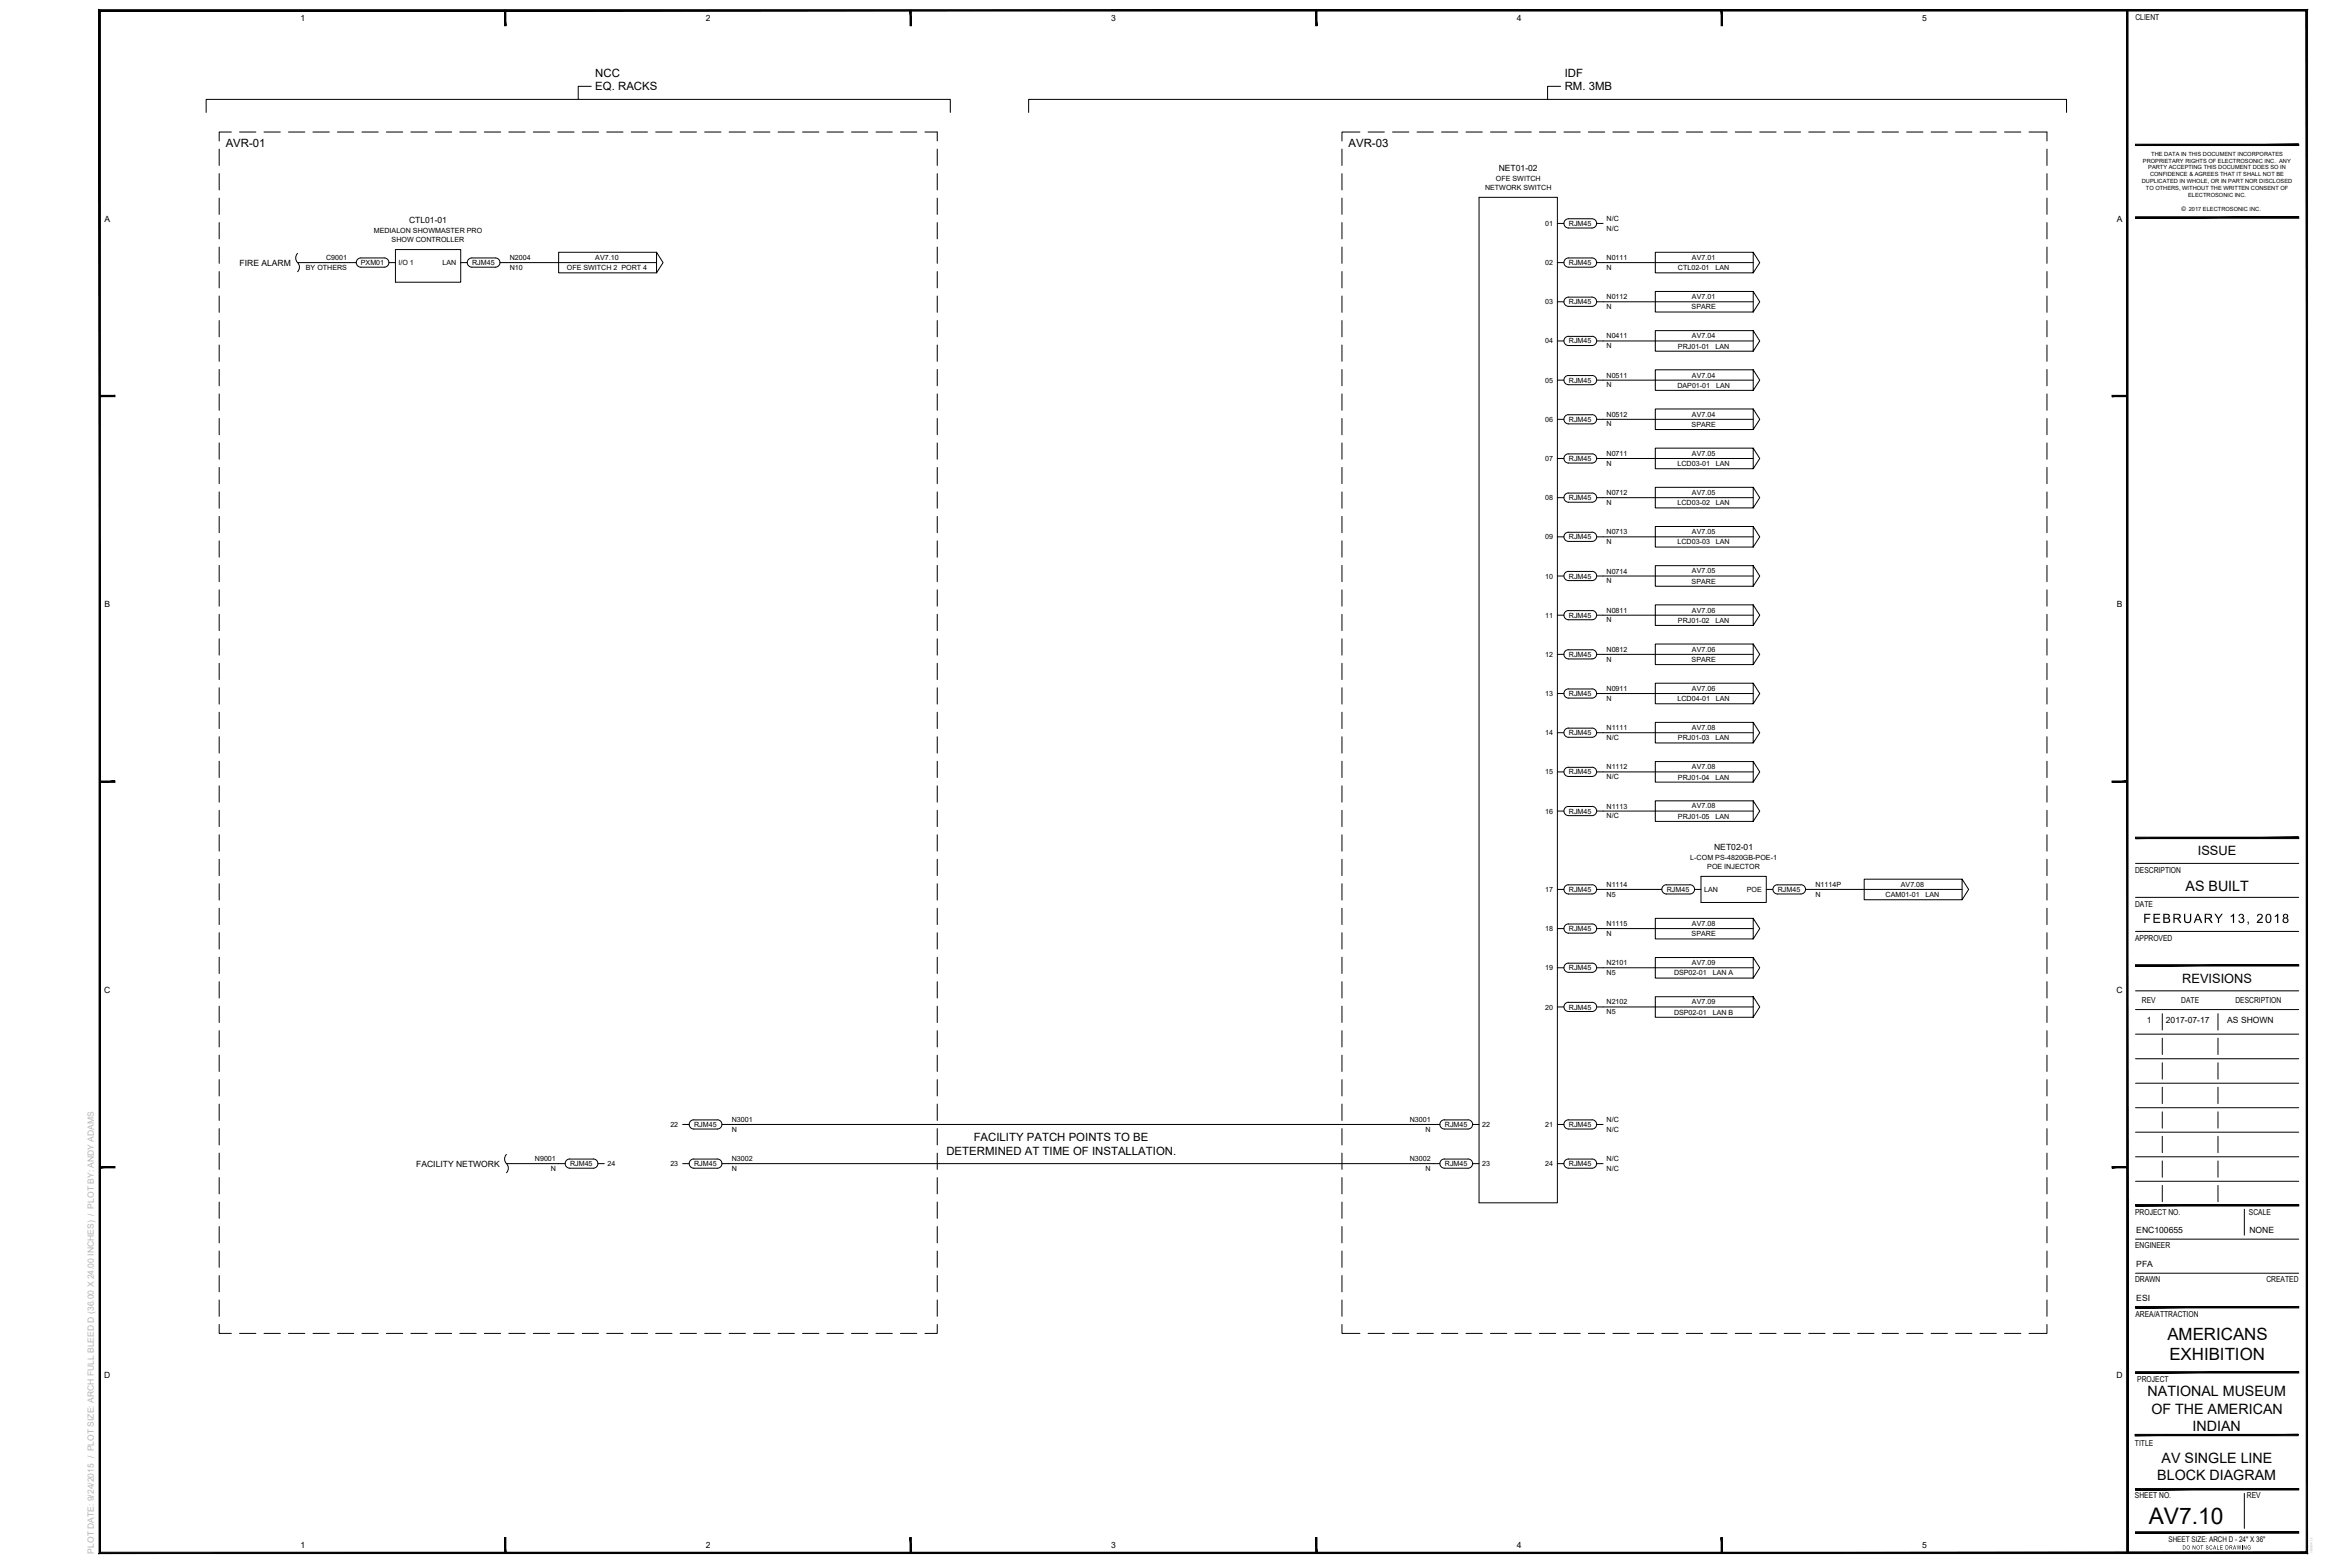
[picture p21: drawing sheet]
<svg xmlns="http://www.w3.org/2000/svg" width="914mm" height="610mm" viewBox="0 0 914 610" stroke-linecap="round" stroke-linejoin="round" font-family="sans-serif">
<defs><g id="words">
<text font-size="8.9" x="836.1" y="592.8">AV7.10</text>
<g font-size="6.6">
<text x="843.4" y="521.1">AMERICANS</text>
<text x="844.1" y="529.1">EXHIBITION</text>
</g>
<g font-size="5.5">
<text x="850.4" y="346.5">AS BUILT</text>
<text x="835.6" y="543.2">NATIONAL MUSEUM</text>
<text x="837.1" y="549.9">OF THE AMERICAN</text>
<text x="853.2" y="556.5">INDIAN</text>
<text x="841.1" y="569.1">AV SINGLE LINE</text>
<text x="839.4" y="575.7">BLOCK DIAGRAM</text>
</g>
<g font-size="5">
<text x="855.2" y="332.7">ISSUE</text>
<text x="833.9" y="359">FEBRUARY 13, 2018</text>
<text x="849.1" y="382.3">REVISIONS</text>
</g>
<g font-size="4.4">
<text x="231.6" y="35.2">EQ. RACKS</text>
<text x="231.6" y="30.1">NCC</text>
<text x="608.8" y="35.2">RM. 3MB</text>
<text x="608.8" y="30.1">IDF</text>
<text x="87.8" y="57.1">AVR-01</text>
<text x="524.7" y="57.1">AVR-03</text>
<text x="368.2" y="449.3">DETERMINED AT TIME OF INSTALLATION.</text>
<text x="378.9" y="444">FACILITY PATCH POINTS TO BE</text>
</g>
<g font-size="3.3">
<text x="116.9" y="8.2">1</text>
<text x="274.6" y="8.2">2</text>
<text x="432.3" y="8.2">3</text>
<text x="590.2" y="8.2">4</text>
<text x="747.9" y="8.2">5</text>
<text x="583.2" y="66.6">NET01-02</text>
<text x="40.7" y="86.2">A</text>
<text x="159.2" y="86.9">CTL01-01</text>
<text x="823.7" y="86.2">A</text>
<text x="93.2" y="103.3">FIRE ALARM</text>
<text x="40.6" y="236.2">B</text>
<text x="823.6" y="236.2">B</text>
<text x="667" y="330.8">NET02-01</text>
<text x="40.5" y="386.2">C</text>
<text x="823.6" y="386.2">C</text>
<text x="835.3" y="398.1">1</text>
<text x="842.8" y="398.1">2017-07-17</text>
<text x="866.6" y="398.1">AS SHOWN</text>
<text x="162" y="453.9">FACILITY NETWORK</text>
<text x="831.2" y="479.6">ENC100655</text>
<text x="875.3" y="479.6">NONE</text>
<text x="831.2" y="492.8">PFA</text>
<text x="831.2" y="506">ESI</text>
<text x="40.5" y="536.3">D</text>
<text x="823.5" y="536.3">D</text>
<text x="116.9" y="602.3">1</text>
<text x="274.6" y="602.3">2</text>
<text x="432.3" y="602.3">3</text>
<text x="590.2" y="602.3">4</text>
<text x="747.9" y="602.3">5</text>
</g>
<text font-size="3.3" fill="#b3b3b3" x="36.5" y="604.4" transform="rotate(-90 36.5 604.4)">PLOT DATE: 9/24/2015 / PLOT SIZE: ARCH FULL BLEED D (36.00 X 24.00 INCHES) / PLOT BY: ANDY ADAMS</text>
<g font-size="3.2">
<text x="830.9" y="7.7">CLIENT</text>
<text x="830.8" y="339.4">DESCRIPTION</text>
<text x="830.8" y="352.7">DATE</text>
<text x="830.8" y="365.9">APPROVED</text>
<text x="833.4" y="390.2">REV</text>
<text x="848.7" y="390.2">DATE</text>
<text x="869.8" y="390.2">DESCRIPTION</text>
<text x="830.8" y="472.6">PROJECT NO.</text>
<text x="875.1" y="472.7">SCALE</text>
<text x="830.8" y="485.7">ENGINEER</text>
<text x="830.8" y="498.8">DRAWN</text>
<text x="881.9" y="498.8">CREATED</text>
<text x="830.9" y="512.2">AREA/ATTRACTION</text>
<text x="831.6" y="537.6">PROJECT</text>
<text x="830.7" y="562.5">TITLE</text>
<text x="830.7" y="582.9">SHEET NO.</text>
<text x="874.3" y="582.9">REV</text>
</g>
<text font-size="3" x="843.8" y="599.8">SHEET SIZE: ARCH D - 24&quot; X 36&quot;</text>
<g font-size="2.8">
<text x="582.1" y="70.3">OFE SWITCH</text>
<text x="577.8" y="73.9">NETWORK SWITCH</text>
<text x="601.2" y="87.9">01</text>
<text x="610.5" y="87.9">RJM45</text>
<text x="625.1" y="85.9">N/C</text>
<text x="625.1" y="89.7">N/C</text>
<text x="145.4" y="90.7">MEDIALON SHOWMASTER PRO</text>
<text x="152.4" y="94.2">SHOW CONTROLLER</text>
<text x="126.9" y="101.2">C9001</text>
<text x="198.4" y="101.1">N2004</text>
<text x="231.6" y="101.1">AV7.10</text>
<text x="625.1" y="101.1">N0111</text>
<text x="658.4" y="101.1">AV7.01</text>
<text x="119" y="104.9">BY OTHERS</text>
<text x="140.4" y="103.1">PXM01</text>
<text x="155.1" y="103.1">I/O 1</text>
<text x="172.2" y="103.1">LAN</text>
<text x="183.7" y="103.1">RJM45</text>
<text x="198.4" y="105">N10</text>
<text x="220.5" y="105.1">OFE SWITCH 2 PORT 4</text>
<text x="601.2" y="103.1">02</text>
<text x="610.5" y="103.1">RJM45</text>
<text x="625.1" y="105">N</text>
<text x="652.9" y="105.1">CTL02-01</text>
<text x="667.5" y="105.1">LAN</text>
<text x="601.2" y="118.4">03</text>
<text x="610.5" y="118.4">RJM45</text>
<text x="625.1" y="116.4">N0112</text>
<text x="658.4" y="116.4">AV7.01</text>
<text x="625.1" y="120.2">N</text>
<text x="658.2" y="120.4">SPARE</text>
<text x="625.1" y="131.6">N0411</text>
<text x="658.4" y="131.6">AV7.04</text>
<text x="601.2" y="133.6">04</text>
<text x="610.5" y="133.6">RJM45</text>
<text x="625.1" y="135.4">N</text>
<text x="652.9" y="135.6">PRJ01-01</text>
<text x="667.5" y="135.6">LAN</text>
<text x="601.2" y="148.9">05</text>
<text x="610.5" y="148.9">RJM45</text>
<text x="625.1" y="146.9">N0511</text>
<text x="658.4" y="146.9">AV7.04</text>
<text x="625.1" y="150.7">N</text>
<text x="652.7" y="150.8">DAP01-01</text>
<text x="667.8" y="150.8">LAN</text>
<text x="601.2" y="164.1">06</text>
<text x="610.5" y="164.1">RJM45</text>
<text x="625.1" y="162.2">N0512</text>
<text x="625.1" y="165.9">N</text>
<text x="658.2" y="166.1">SPARE</text>
<text x="658.4" y="162.1">AV7.04</text>
<text x="601.2" y="179.3">07</text>
<text x="610.5" y="179.3">RJM45</text>
<text x="625.1" y="177.4">N0711</text>
<text x="658.4" y="177.3">AV7.05</text>
<text x="625.1" y="181.2">N</text>
<text x="652.7" y="181.3">LCD03-01</text>
<text x="667.7" y="181.3">LAN</text>
<text x="601.2" y="194.6">08</text>
<text x="610.5" y="194.6">RJM45</text>
<text x="625.1" y="192.6">N0712</text>
<text x="625.1" y="196.4">N</text>
<text x="652.7" y="196.6">LCD03-02</text>
<text x="658.4" y="192.6">AV7.05</text>
<text x="667.7" y="196.6">LAN</text>
<text x="601.2" y="209.8">09</text>
<text x="610.5" y="209.8">RJM45</text>
<text x="625.1" y="207.9">N0713</text>
<text x="658.4" y="207.8">AV7.05</text>
<text x="625.1" y="211.6">N</text>
<text x="652.7" y="211.8">LCD03-03</text>
<text x="667.7" y="211.8">LAN</text>
<text x="601.2" y="225.1">10</text>
<text x="610.5" y="225.1">RJM45</text>
<text x="625.1" y="223.1">N0714</text>
<text x="625.1" y="226.9">N</text>
<text x="658.2" y="227">SPARE</text>
<text x="658.4" y="223.1">AV7.05</text>
<text x="625.1" y="238.4">N0811</text>
<text x="658.4" y="238.3">AV7.06</text>
<text x="601.2" y="240.3">11</text>
<text x="610.5" y="240.3">RJM45</text>
<text x="625.1" y="242.1">N</text>
<text x="652.9" y="242.3">PRJ01-02</text>
<text x="667.5" y="242.3">LAN</text>
<text x="601.2" y="255.5">12</text>
<text x="610.5" y="255.5">RJM45</text>
<text x="625.1" y="253.6">N0812</text>
<text x="625.1" y="257.4">N</text>
<text x="658.2" y="257.5">SPARE</text>
<text x="658.4" y="253.5">AV7.06</text>
<text x="625.1" y="268.8">N0911</text>
<text x="658.4" y="268.8">AV7.06</text>
<text x="601.2" y="270.8">13</text>
<text x="610.5" y="270.8">RJM45</text>
<text x="625.1" y="272.6">N</text>
<text x="652.7" y="272.8">LCD04-01</text>
<text x="667.7" y="272.8">LAN</text>
<text x="601.2" y="286">14</text>
<text x="610.5" y="286">RJM45</text>
<text x="625.1" y="284.1">N1111</text>
<text x="625.1" y="287.8">N/C</text>
<text x="658.4" y="284">AV7.08</text>
<text x="652.9" y="288">PRJ01-03</text>
<text x="667.5" y="288">LAN</text>
<text x="625.1" y="299.3">N1112</text>
<text x="658.4" y="299.3">AV7.08</text>
<text x="601.2" y="301.3">15</text>
<text x="610.5" y="301.3">RJM45</text>
<text x="625.1" y="303.1">N/C</text>
<text x="652.9" y="303.2">PRJ01-04</text>
<text x="667.5" y="303.2">LAN</text>
<text x="601.2" y="316.5">16</text>
<text x="610.5" y="316.5">RJM45</text>
<text x="625.1" y="314.6">N1113</text>
<text x="658.4" y="314.5">AV7.08</text>
<text x="625.1" y="318.3">N/C</text>
<text x="652.9" y="318.5">PRJ01-05</text>
<text x="667.5" y="318.5">LAN</text>
<text x="657.7" y="334.5">L-COM PS-4820GB-POE-1</text>
<text x="664.3" y="338.1">POE INJECTOR</text>
<text x="601.2" y="347">17</text>
<text x="610.5" y="347">RJM45</text>
<text x="625.1" y="345">N1114</text>
<text x="648.6" y="347">RJM45</text>
<text x="663.1" y="347">LAN</text>
<text x="679.7" y="347">POE</text>
<text x="691.8" y="347">RJM45</text>
<text x="706.4" y="345">N1114P</text>
<text x="739.6" y="345">AV7.08</text>
<text x="625.1" y="348.8">N5</text>
<text x="706.4" y="348.8">N</text>
<text x="733.7" y="349">CAM01-01</text>
<text x="749.3" y="349">LAN</text>
<text x="601.2" y="362.3">18</text>
<text x="610.5" y="362.3">RJM45</text>
<text x="625.1" y="360.3">N1115</text>
<text x="625.1" y="364">N</text>
<text x="658.2" y="364.3">SPARE</text>
<text x="658.4" y="360.2">AV7.08</text>
<text x="601.2" y="377.5">19</text>
<text x="610.5" y="377.5">RJM45</text>
<text x="625.1" y="375.5">N2101</text>
<text x="658.4" y="375.5">AV7.09</text>
<text x="625.1" y="379.3">N5</text>
<text x="651.4" y="379.5">DSP02-01</text>
<text x="666.5" y="379.5">LAN A</text>
<text x="601.2" y="392.7">20</text>
<text x="610.5" y="392.7">RJM45</text>
<text x="625.1" y="390.8">N2102</text>
<text x="625.1" y="394.5">N5</text>
<text x="651.4" y="394.7">DSP02-01</text>
<text x="658.4" y="390.7">AV7.09</text>
<text x="666.5" y="394.7">LAN B</text>
<text x="284.7" y="436.5">N3001</text>
<text x="548.5" y="436.6">N3001</text>
<text x="625.1" y="436.5">N/C</text>
<text x="260.8" y="438.5">22</text>
<text x="270.1" y="438.5">RJM45</text>
<text x="284.7" y="440.2">N</text>
<text x="554.7" y="440.2">N</text>
<text x="562.2" y="438.5">RJM45</text>
<text x="576.7" y="438.5">22</text>
<text x="601.2" y="438.5">21</text>
<text x="610.5" y="438.5">RJM45</text>
<text x="625.1" y="440.2">N/C</text>
<text x="208.1" y="451.8">N9001</text>
<text x="214.3" y="455.5">N</text>
<text x="221.8" y="453.7">RJM45</text>
<text x="236.3" y="453.7">24</text>
<text x="260.8" y="453.7">23</text>
<text x="270.1" y="453.7">RJM45</text>
<text x="284.7" y="451.7">N3002</text>
<text x="284.7" y="455.5">N</text>
<text x="548.5" y="451.8">N3002</text>
<text x="554.7" y="455.5">N</text>
<text x="562.2" y="453.7">RJM45</text>
<text x="576.7" y="453.7">23</text>
<text x="601.2" y="453.7">24</text>
<text x="610.5" y="453.7">RJM45</text>
<text x="625.1" y="451.7">N/C</text>
<text x="625.1" y="455.5">N/C</text>
</g>
<text font-size="2.4" x="848.9" y="82">© 2017 ELECTROSONIC INC.</text>
<g font-size="2.2">
<text x="833.8" y="63.2">PROPRIETARY RIGHTS OF ELECTROSONIC INC. ANY</text>
<text x="835.9" y="65.9">PARTY ACCEPTING THIS DOCUMENT DOES SO IN</text>
<text x="837.1" y="60.6">THE DATA IN THIS DOCUMENT INCORPORATES</text>
<text x="833.4" y="71.2">DUPLICATED IN WHOLE, OR IN PART NOR DISCLOSED</text>
<text x="836.6" y="68.6">CONFIDENCE &amp; AGREES THAT IT SHALL NOT BE</text>
<text x="835" y="73.9">TO OTHERS, WITHOUT THE WRITTEN CONSENT OF</text>
<text x="851.4" y="76.6">ELECTROSONIC INC.</text>
<text x="849.2" y="602.8">DO NOT SCALE DRAWING</text>
</g>
</g></defs>
<g fill="none" stroke="#000" stroke-width=".39">
<path d="M230.1 33.6h-5.1v5.1M607.3 33.6h-5.1v5.1M80.2 43.7v-5h289.6v5M85.3 58v6.4M90 51.4h-4.7v3.4M93.2 51.4h6.4M102.7 51.4h6.4M112.3 51.4h6.3M121.8 51.4h6.3M131.3 51.4h6.4M140.8 51.4h6.4M150.4 51.4h6.3"/>
<path d="M159.9 51.4h6.3M169.4 51.4h6.4M178.9 51.4h6.4M188.5 51.4h6.3M198 51.4h6.3M207.5 51.4h6.4M217 51.4h6.4M226.6 51.4h6.3M236.1 51.4h6.3M245.6 51.4h6.4M255.1 51.4h6.4M264.7 51.4h6.3"/>
<path d="M274.2 51.4h6.3M283.7 51.4h6.4M293.2 51.4h6.4M302.8 51.4h6.3M312.3 51.4h6.3M321.8 51.4h6.4M331.3 51.4h6.4M340.9 51.4h6.3M350.4 51.4h6.3M359.9 51.4h4.8v3.4M364.7 58v6.4M400.2 43.7v-5h403.9v5"/>
<path d="M522.2 58v6.4M529.2 51.4h-7v3.4M532.3 51.4h6.4M541.9 51.4h6.3M551.4 51.4h6.3M560.9 51.4h6.4M570.4 51.4h6.4M580 51.4h6.3M589.5 51.4h6.3M599 51.4h6.4M608.5 51.4h6.4M618.1 51.4h6.3"/>
<path d="M627.6 51.4h6.3M637.1 51.4h6.4M646.6 51.4h6.4M656.2 51.4h6.3M665.7 51.4h6.3M675.2 51.4h6.4M684.7 51.4h6.4M694.3 51.4h6.3M703.8 51.4h6.3M713.3 51.4h6.4M722.8 51.4h6.4M732.4 51.4h6.3"/>
<path d="M741.9 51.4h6.3M751.4 51.4h6.4M760.9 51.4h6.4M770.5 51.4h6.3M780 51.4h6.3M789.5 51.4h7v3.4M796.5 58v6.4M85.3 67.5v6.4M85.3 77.1v6.3M364.7 67.5v6.4M364.7 77.1v6.3M522.2 67.5v6.4"/>
<path d="M522.2 77.1v6.3M575.5 76.8h30.5v391.1h-30.5zM796.5 67.5v6.4M796.5 77.1v6.3M85.3 86.6v6.3M85.3 96.1v6.4M115.8 98.6l-.7 1.5 .1 1.1 .6 .9M153.9 97.1h25.4v12.7h-25.4zM255.5 98.1h-38.1v8h38.1v-8l2.5 4.1-2.5 3.9M364.7 86.6v6.3M364.7 96.1v6.4M522.2 86.6v6.3"/>
<path d="M522.2 96.1v6.4M606 86.9h2.5M609.1 85.6l1.2-.5h9.2a1.8 1.8 0 0 1 1.8 1.8 1.8 1.8 0 0 1-1.9 1.8h-9.1a1.8 1.8 0 0 1-1.6-1.1 1.8 1.8 0 0 1 .4-2zM621.2 86.9h2.6M682.2 98.1h-38.1v8h38.1v-8l2.5 4.1-2.5 3.9M796.5 86.6v6.3M796.5 96.1v6.4M85.3 105.6v6.4M85.3 115.2v6.3M115.8 102.2h22.8M115.8 102.1l.7 1.5-.1 1.1-.6 1M140.4 100.3h9.1a1.8 1.8 0 0 1 1.8 1.8 1.8 1.8 0 0 1-1.8 1.8h-9.1"/>
<path d="M140.4 100.3a1.8 1.8 0 0 0-1.8 1.8 1.8 1.8 0 0 0 1.8 1.8M151.3 102.2h2.6M179.3 102.2h2.5M182.3 100.9l1.3-.6h9.2a1.8 1.8 0 0 1 1.7 1.9 1.8 1.8 0 0 1-1.8 1.7h-9.1a1.8 1.8 0 0 1-1.7-1.1 1.8 1.8 0 0 1 .4-1.9zM194.5 102.2h61M364.7 105.6v6.4M364.7 115.2v6.3M522.2 105.6v6.4M522.2 115.2v6.3M606 102.2h2.5M606 117.4h2.5M609.1 100.9l1.2-.6h9.2a1.8 1.8 0 0 1 1.8 1.9 1.8 1.8 0 0 1-1.9 1.7h-9.1a1.8 1.8 0 0 1-1.6-1.1 1.8 1.8 0 0 1 .4-1.9z"/>
<path d="M609.1 116.1l1.2-.5h9.2a1.8 1.8 0 0 1 1.8 1.8 1.8 1.8 0 0 1-1.9 1.8h-9.1a1.8 1.8 0 0 1-1.6-1.1 1.8 1.8 0 0 1 .4-2zM621.2 102.2h61M621.2 117.4h61M682.2 113.4h-38.1v8h38.1v-8l2.5 4-2.5 4M796.5 105.6v6.4M796.5 115.2v6.3M85.3 124.7v6.3M85.3 134.2v6.4M364.7 124.7v6.3M364.7 134.2v6.4M522.2 124.7v6.3M522.2 134.2v6.4"/>
<path d="M606 132.6h2.5M609.1 131.4l1.2-.6h9.2a1.8 1.8 0 0 1 1.8 1.8 1.8 1.8 0 0 1-1.9 1.8h-9.1a1.8 1.8 0 0 1-1.6-1.1 1.8 1.8 0 0 1 .4-1.9zM621.2 132.6h61M682.2 128.6h-38.1v8h38.1v-8l2.5 4-2.5 4M796.5 124.7v6.3M796.5 134.2v6.4M85.3 143.7v6.4M85.3 153.3v6.3M364.7 143.7v6.4M364.7 153.3v6.3M522.2 143.7v6.4M522.2 153.3v6.3"/>
<path d="M606 147.9h2.5M609.1 146.6l1.2-.5h9.2a1.8 1.8 0 0 1 1.8 1.8 1.8 1.8 0 0 1-1.9 1.8h-9.1a1.8 1.8 0 0 1-1.6-1.1 1.8 1.8 0 0 1 .4-2zM621.2 147.9h61M682.2 143.9h-38.1v8h38.1v-8l2.5 4-2.5 4M682.2 159.1h-38.1v8h38.1v-8l2.5 4-2.5 4M796.5 143.7v6.4M796.5 153.3v6.3M85.3 162.8v6.3M85.3 172.3v6.4M364.7 162.8v6.3M364.7 172.3v6.4M522.2 162.8v6.3"/>
<path d="M522.2 172.3v6.4M606 178.4h2.5M606 163.1h2.5M609.1 177.1l1.2-.6h9.2a1.8 1.8 0 0 1 1.8 1.9 1.8 1.8 0 0 1-1.9 1.7h-9.1a1.8 1.8 0 0 1-1.6-1.1 1.8 1.8 0 0 1 .4-1.9zM610.3 161.3h9.1M610.3 161.3a1.8 1.8 0 0 0-1.8 1.8 1.8 1.8 0 0 0 1.8 1.8h9.1a1.8 1.8 0 0 0 1.9-1.8 1.8 1.8 0 0 0-1.8-1.8M621.2 178.4h61M621.2 163.1h61M682.2 174.3h-38.1v8h38.1v-8l2.5 4.1-2.5 3.9M796.5 162.8v6.3M796.5 172.3v6.4M85.3 181.8v6.4"/>
<path d="M85.3 191.4v6.3M364.7 181.8v6.4M364.7 191.4v6.3M522.2 181.8v6.4M522.2 191.4v6.3M606 193.6h2.5M609.1 192.3l1.2-.5h9.2a1.8 1.8 0 0 1 1.8 1.8 1.8 1.8 0 0 1-1.9 1.8h-9.1a1.8 1.8 0 0 1-1.6-1.1 1.8 1.8 0 0 1 .4-2zM621.2 193.6h61M682.2 189.6h-38.1v8h38.1v-8l2.5 4-2.5 4M796.5 181.8v6.4M796.5 191.4v6.3M85.3 200.9v6.3"/>
<path d="M85.3 210.4v6.4M85.3 219.9v6.4M364.7 200.9v6.3M364.7 210.4v6.4M364.7 219.9v6.4M522.2 200.9v6.3M522.2 210.4v6.4M522.2 219.9v6.4M606 208.8h2.5M610.3 207.1h9.1M610.3 207a1.8 1.8 0 0 0-1.8 1.8 1.8 1.8 0 0 0 1.8 1.8h9.1a1.8 1.8 0 0 0 1.9-1.8 1.8 1.8 0 0 0-1.8-1.8M621.2 208.8h61"/>
<path d="M682.2 204.8h-38.1v8h38.1v-8l2.5 4-2.5 4M796.5 200.9v6.3M796.5 210.4v6.4M796.5 219.9v6.4M85.3 229.5v6.3M85.3 239v6.3M364.7 229.5v6.3M364.7 239v6.3M522.2 229.5v6.3M522.2 239v6.3M606 239.3h2.5M606 224.1h2.5"/>
<path d="M609.1 222.8l1.2-.5h9.2a1.8 1.8 0 0 1 1.8 1.8 1.8 1.8 0 0 1-1.9 1.8h-9.1a1.8 1.8 0 0 1-1.6-1.1 1.8 1.8 0 0 1 .4-2zM609.1 238l1.2-.5h9.2a1.8 1.8 0 0 1 1.8 1.8 1.8 1.8 0 0 1-1.9 1.8h-9.1a1.8 1.8 0 0 1-1.6-1.1 1.8 1.8 0 0 1 .4-2zM621.2 239.3h61M621.2 224.1h61M682.2 235.3h-38.1v8h38.1v-8l2.5 4-2.5 4M682.2 220.1h-38.1v8h38.1v-8l2.5 4-2.5 4M796.5 229.5v6.3M796.5 239v6.3M85.3 248.5v6.4M85.3 258v6.4M364.7 248.5v6.4M364.7 258v6.4"/>
<path d="M522.2 248.5v6.4M522.2 258v6.4M606 254.6h2.5M610.3 252.8h9.1M610.3 252.7a1.8 1.8 0 0 0-1.8 1.8 1.8 1.8 0 0 0 1.8 1.8h9.1a1.8 1.8 0 0 0 1.9-1.7 1.8 1.8 0 0 0-1.8-1.9M621.2 254.6h61M682.2 250.5h-38.1v8h38.1v-8l2.5 4.1-2.5 3.9M796.5 248.5v6.4M796.5 258v6.4M85.3 267.6v6.3M85.3 277.1v6.3M364.7 267.6v6.3"/>
<path d="M364.7 277.1v6.3M522.2 267.6v6.3M522.2 277.1v6.3M606 269.8h2.5M609.1 268.5l1.2-.5h9.2a1.8 1.8 0 0 1 1.8 1.8 1.8 1.8 0 0 1-1.9 1.8h-9.1a1.8 1.8 0 0 1-1.6-1.1 1.8 1.8 0 0 1 .4-2zM621.2 269.8h61M682.2 265.8h-38.1v8h38.1v-8l2.5 4-2.5 4M796.5 267.6v6.3M796.5 277.1v6.3M85.3 286.6v6.4M85.3 296.1v6.4M364.7 286.6v6.4"/>
<path d="M364.7 296.1v6.4M522.2 286.6v6.4M522.2 296.1v6.4M606 285h2.5M609.1 283.8l1.2-.6h9.2a1.8 1.8 0 0 1 1.8 1.8 1.8 1.8 0 0 1-1.9 1.8h-9.1a1.8 1.8 0 0 1-1.6-1.1 1.8 1.8 0 0 1 .4-1.9zM610.3 298.5h9.1M610.3 298.5a1.8 1.8 0 0 0-1.8 1.8 1.8 1.8 0 0 0 1.8 1.8h9.1a1.8 1.8 0 0 0 1.9-1.8 1.8 1.8 0 0 0-1.8-1.8M621.2 285h61M682.2 281h-38.1v8h38.1v-8l2.5 4-2.5 4M682.2 296.3h-38.1v8h38.1v-8l2.5 4-2.5 4M796.5 286.6v6.4M796.5 296.1v6.4"/>
<path d="M85.3 305.7v6.4M85.3 315.2v6.4M364.7 305.7v6.4M364.7 315.2v6.4M522.2 305.7v6.4M522.2 315.2v6.4M606 300.3h2.5M606 315.5h2.5M609.1 314.2l1.2-.5h9.2a1.8 1.8 0 0 1 1.8 1.8 1.8 1.8 0 0 1-1.9 1.8h-9.1a1.8 1.8 0 0 1-1.6-1.1 1.8 1.8 0 0 1 .4-2zM621.2 300.3h61M621.2 315.5h61M682.2 311.5h-38.1v8h38.1v-8l2.5 4-2.5 4"/>
<path d="M796.5 305.7v6.4M796.5 315.2v6.4M85.3 324.8v6.3M85.3 334.3v6.3M364.7 324.8v6.3M364.7 334.3v6.3M522.2 324.8v6.3M522.2 334.3v6.3M796.5 324.8v6.3M796.5 334.3v6.3M830.9 335.9h63.5M85.3 343.8v6.4"/>
<path d="M85.3 353.3v6.4M364.7 343.8v6.4M364.7 353.3v6.4M522.2 343.8v6.4M522.2 353.3v6.4M606 346h2.5M609.1 360l1.2-.6h9.2a1.8 1.8 0 0 1 1.8 1.8 1.8 1.8 0 0 1-1.9 1.8h-9.1a1.8 1.8 0 0 1-1.6-1.1 1.8 1.8 0 0 1 .4-1.9zM610.3 344.2h9.1M610.3 344.2a1.8 1.8 0 0 0-1.8 1.8 1.8 1.8 0 0 0 1.8 1.8h9.1a1.8 1.8 0 0 0 1.9-1.8 1.8 1.8 0 0 0-1.8-1.8M621.2 346h25.4M648.4 344.2h9.1M648.4 344.2a1.8 1.8 0 0 0-1.8 1.8 1.8 1.8 0 0 0 1.8 1.8h9.1a1.8 1.8 0 0 0 1.9-1.8 1.8 1.8 0 0 0-1.8-1.8"/>
<path d="M659.3 346h2.6M661.9 340.9h25.4v10.2h-25.4zM682.2 357.3h-38.1v8h38.1v-8l2.5 3.9-2.5 4.1M687.3 346h2.5M691.6 344.2h9.1M691.6 344.2a1.8 1.8 0 0 0-1.8 1.8 1.8 1.8 0 0 0 1.8 1.8h9.1M700.8 344.2a1.8 1.8 0 0 1 1.7 1.8 1.8 1.8 0 0 1-1.7 1.8M702.5 346h61M763.5 342h-38.1v8h38.1v-8l2.5 4-2.5 4M796.5 343.8v6.4M796.5 353.3v6.4M830.9 349.1h63.5"/>
<path d="M85.3 362.9v6.3M85.3 372.4v6.3M364.7 362.9v6.3M364.7 372.4v6.3M522.2 362.9v6.3M522.2 372.4v6.3M606 376.5h2.5M606 361.2h2.5M609.1 375.2l1.2-.5h9.2a1.8 1.8 0 0 1 1.8 1.8 1.8 1.8 0 0 1-1.9 1.8h-9.1a1.8 1.8 0 0 1-1.6-1.1 1.8 1.8 0 0 1 .4-2zM621.2 376.5h61M621.2 361.2h61M682.2 372.5h-38.1v8h38.1v-8l2.5 4-2.5 4"/>
<path d="M796.5 362.9v6.3M796.5 372.4v6.3M830.9 362.3h63.5M85.3 381.9v6.4M85.3 391.4v6.4M364.7 381.9v6.4M364.7 391.4v6.4M522.2 381.9v6.4M522.2 391.4v6.4M606 391.7h2.5M610.3 389.9h9.1M610.3 389.9a1.8 1.8 0 0 0-1.8 1.8 1.8 1.8 0 0 0 1.8 1.8h9.1a1.8 1.8 0 0 0 1.9-1.8 1.8 1.8 0 0 0-1.8-1.8"/>
<path d="M621.2 391.7h61M682.2 387.7h-38.1v8h38.1v-8l2.5 4-2.5 4M796.5 381.9v6.4M796.5 391.4v6.4M830.9 392.7h63.5M830.9 385.5h63.5M841.4 394.3v6.4M863 394.3v6.4M85.3 401v6.3M85.3 410.5v6.3M364.7 401v6.3M364.7 410.5v6.3"/>
<path d="M522.2 401v6.3M522.2 410.5v6.3M796.5 401v6.3M796.5 410.5v6.3M830.9 411.9h63.5M830.9 402.3h63.5M841.4 403.9v6.3M841.4 413.4v6.4M863 403.9v6.3M863 413.4v6.4M85.3 420v6.4M85.3 429.5v6.4"/>
<path d="M85.3 439.1v6.3M265.6 437.4h2.6M269.9 435.7h9.2M270 435.6a1.8 1.8 0 0 0-1.8 1.8 1.8 1.8 0 0 0 1.8 1.8h9.1a1.8 1.8 0 0 0 1.8-1.8 1.8 1.8 0 0 0-1.8-1.8M280.9 437.4h279.4M364.7 420v6.4M364.7 429.5v6.4M364.7 439.1v6.3M522.2 420v6.4M522.2 429.5v6.4M522.2 439.1v6.3M562 435.7h9.2"/>
<path d="M562.1 435.6a1.8 1.8 0 0 0-1.8 1.8 1.8 1.8 0 0 0 1.8 1.8h9.1a1.8 1.8 0 0 0 1.8-1.8 1.8 1.8 0 0 0-1.8-1.8M573 437.4h2.5M606 437.4h2.5M610.3 435.7h9.1M610.3 435.6a1.8 1.8 0 0 0-1.8 1.8 1.8 1.8 0 0 0 1.8 1.8h9.1a1.8 1.8 0 0 0 1.9-1.8 1.8 1.8 0 0 0-1.8-1.8M621.2 437.4h2.6M796.5 420v6.4M796.5 429.5v6.4M796.5 439.1v6.3M830.9 421.4h63.5M830.9 430.9h63.5M841.4 423v6.3"/>
<path d="M841.4 432.5v6.4M863 423v6.3M863 432.5v6.4M85.3 448.6v6.3M85.3 458.1v6.4M197 452.7h22.9M197.1 449.1a2.69 2.69 0 0 0 .3 4l.4 1.6-.7 1.5M220.4 451.4l1.3-.5h9.2a1.8 1.8 0 0 1 1.7 1.8 1.8 1.8 0 0 1-1.8 1.8h-9.1a1.8 1.8 0 0 1-1.7-1.1 1.8 1.8 0 0 1 .4-2zM232.6 452.7h2.5M265.6 452.7h2.6M268.7 451.4l1.3-.5h9.1a1.8 1.8 0 0 1 1.8 1.8 1.8 1.8 0 0 1-1.8 1.8h-9.1a1.8 1.8 0 0 1-1.7-1.1 1.8 1.8 0 0 1 .4-2zM280.9 452.7h279.4"/>
<path d="M364.7 448.6v6.3M364.7 458.1v6.4M522.2 448.6v6.3M522.2 458.1v6.4M560.8 451.4l1.3-.5h9.1a1.8 1.8 0 0 1 1.8 1.8 1.8 1.8 0 0 1-1.8 1.8h-9.1a1.8 1.8 0 0 1-1.7-1.1 1.8 1.8 0 0 1 .4-2zM573 452.7h2.5M606 452.7h2.5M609.1 451.4l1.2-.5h9.2a1.8 1.8 0 0 1 1.8 1.8 1.8 1.8 0 0 1-1.9 1.8h-9.1a1.8 1.8 0 0 1-1.6-1.1 1.8 1.8 0 0 1 .4-2zM621.2 452.7h2.6M796.5 448.6v6.3M796.5 458.1v6.4M830.9 459.5h63.5"/>
<path d="M830.9 450h63.5M830.9 440.5h63.5M841.4 442.1v6.3M841.4 451.6v6.4M863 442.1v6.3M863 451.6v6.4M85.3 467.6v6.4M85.3 477.2v6.3M364.7 467.6v6.4M364.7 477.2v6.3M522.2 467.6v6.4M522.2 477.2v6.3"/>
<path d="M796.5 467.6v6.4M796.5 477.2v6.3M830.9 469.1h63.5M841.4 461.2v6.3M863 461.2v6.3M873.3 470.4v10.1M85.3 486.7v6.3M85.3 496.2v6.4M364.7 486.7v6.3M364.7 496.2v6.4M522.2 486.7v6.3M522.2 496.2v6.4"/>
<path d="M796.5 486.7v6.3M796.5 496.2v6.4M830.9 495.3h63.5M830.9 482.1h63.5M85.3 515.3v3.4h4.7M85.3 505.7v6.4M93.2 518.7h6.4M102.7 518.7h6.4M112.3 518.7h6.3M121.8 518.7h6.3M131.3 518.7h6.4M140.8 518.7h6.4"/>
<path d="M150.4 518.7h6.3M159.9 518.7h6.3M169.4 518.7h6.4M178.9 518.7h6.4M188.5 518.7h6.3M198 518.7h6.3M207.5 518.7h6.4M217 518.7h6.4M226.6 518.7h6.3M236.1 518.7h6.3M245.6 518.7h6.4M255.1 518.7h6.4"/>
<path d="M264.7 518.7h6.3M274.2 518.7h6.3M283.7 518.7h6.4M293.2 518.7h6.4M302.8 518.7h6.3M312.3 518.7h6.3M321.8 518.7h6.4M331.3 518.7h6.4M340.9 518.7h6.3M350.4 518.7h6.3M364.7 515.3v3.4h-4.8M364.7 505.7v6.4"/>
<path d="M522.2 515.3v3.4h7M522.2 505.7v6.4M532.3 518.7h6.4M541.9 518.7h6.3M551.4 518.7h6.3M560.9 518.7h6.4M570.4 518.7h6.4M580 518.7h6.3M589.5 518.7h6.3M599 518.7h6.4M608.5 518.7h6.4M618.1 518.7h6.3"/>
<path d="M627.6 518.7h6.3M637.1 518.7h6.4M646.6 518.7h6.4M656.2 518.7h6.3M665.7 518.7h6.3M675.2 518.7h6.4M684.7 518.7h6.4M694.3 518.7h6.3M703.8 518.7h6.3M713.3 518.7h6.4M722.8 518.7h6.4M732.4 518.7h6.3"/>
<path d="M741.9 518.7h6.3M751.4 518.7h6.4M760.9 518.7h6.4M770.5 518.7h6.3M780 518.7h6.3M796.5 515.3v3.4h-7M796.5 505.7v6.4M873.3 581v13.6"/>
</g>
<g fill="#000" stroke="#000" stroke-width=".39">
<path d="M196.3 4l.5 6v-6zM196.3 4l.5 6h-.5z"/>
<path d="M354.1 4l.5 6v-6zM354.1 4l.5 6h-.5z"/>
<path d="M511.9 4l.5 6v-6zM511.9 4l.5 6h-.5z"/>
<path d="M669.7 4l.5 6v-6zM669.7 4l.5 6h-.5z"/>
<path d="M830.9 56.1v.5l63.5-.5zM830.9 56.6l63.5-.5v.5z"/>
<path d="M830.9 84.3v.6l63.5-.6zM830.9 84.9l63.5-.6v.6z"/>
<path d="M38.8 153.8v.5l5.9-.5zM38.8 154.3l5.9-.5v.5z"/>
<path d="M821.8 154.3h6v-.5zM821.8 153.8h6l-6 .5z"/>
<path d="M38.8 303.8v.5l5.9-.5zM38.8 304.3l5.9-.5v.5z"/>
<path d="M821.8 304.3h6v-.5zM821.8 303.8h6l-6 .5z"/>
<path d="M830.9 325.7v.5l63.5-.5zM830.9 326.2l63.5-.5v.5z"/>
<path d="M830.9 375.3v.5l63.5-.5zM830.9 375.8l63.5-.5v.5z"/>
<path d="M38.8 453.8v.5l5.9-.5zM38.8 454.3l5.9-.5v.5z"/>
<path d="M821.8 454.3h6v-.5zM821.8 453.8h6l-6 .5z"/>
<path d="M830.9 468.6v.5l63.5-.5zM830.9 469.1l63.5-.5v.5z"/>
<path d="M830.9 508.3v.5l63.5-.5zM830.9 508.8l63.5-.5v.5z"/>
<path d="M830.9 533.6v.5l63.5-.5zM830.9 534.1l63.5-.5v.5z"/>
<path d="M830.8 558v.5l63.4-.5zM830.8 558.5l63.4-.5v.5z"/>
<path d="M830.9 579.1v.5l63.5-.5zM830.9 579.6l63.5-.5v.5z"/>
<path d="M830.9 595.9v.5l63.5-.5zM830.9 596.4l63.5-.5v.5z"/>
<path d="M39.1 603.9l-.5 .5 858.8-.5zM38.6 604.4l858.8-.5 .5 .5zM897.4 4.3v599.6l.5 .5zM897.4 4.3l.5-.5v600.6zM39.1 4.3h858.3l.5-.5zM38.6 3.8h859.3l-858.8 .5zM38.6 3.8l.5 600.1v-599.6zM38.6 3.8l.5 600.1-.5 .5z"/>
<path d="M196.3 598.1v6h.5zM196.3 598.1h.5v6z"/>
<path d="M354.1 598.1v6h.5zM354.1 598.1h.5v6z"/>
<path d="M511.9 598.1v6h.5zM511.9 598.1h.5v6z"/>
<path d="M669.7 598.1v6h.5zM669.7 598.1h.5v6z"/>
<path d="M827.5 4v600.1h.5zM827.5 4h.5v600.1z"/>
</g>
<g fill="#000">
<path d="M885.1 356.4l1.4-1v3.6h-.5v-2.8l-.8 .6zM873.1 601.2l.8 1.3 .2-1.3v1.6l-.9-1.3-.1 1.3zM874.7 601.4l.3-.2 .6 .1 .1 .4-.6-.3-.4 .4 .4 .8 .5-.1v-.3l-.4-.2h.5l-.1 .7-.6 .1-.4-.3z"/>
<path d="M881.9 355.8l1.1-.3 .7 .7 .1 1.8-.7 1h-.9l-.6-.6-.1-1.6zM882.2 356l-.2 2.2 .4 .5h.4l.5-.6v-1.6l-.4-.6z"/>
<path d="M888.4 355.9l.9-.5 1 .6v.6l-.5 .5 .5 .2 .2 .8-.7 .9h-1l-.6-.6v-.8l.6-.5-.5-.4zM888.7 356.4a.6 .6 0 0 0 1.2 0 .6 .6 0 0 0-1.2 0zM888.6 358a.75 .75 0 0 0 1.5 0 .75 .75 0 0 0-1.5 0z"/>
</g>
<use href="#words"/>
</svg>
